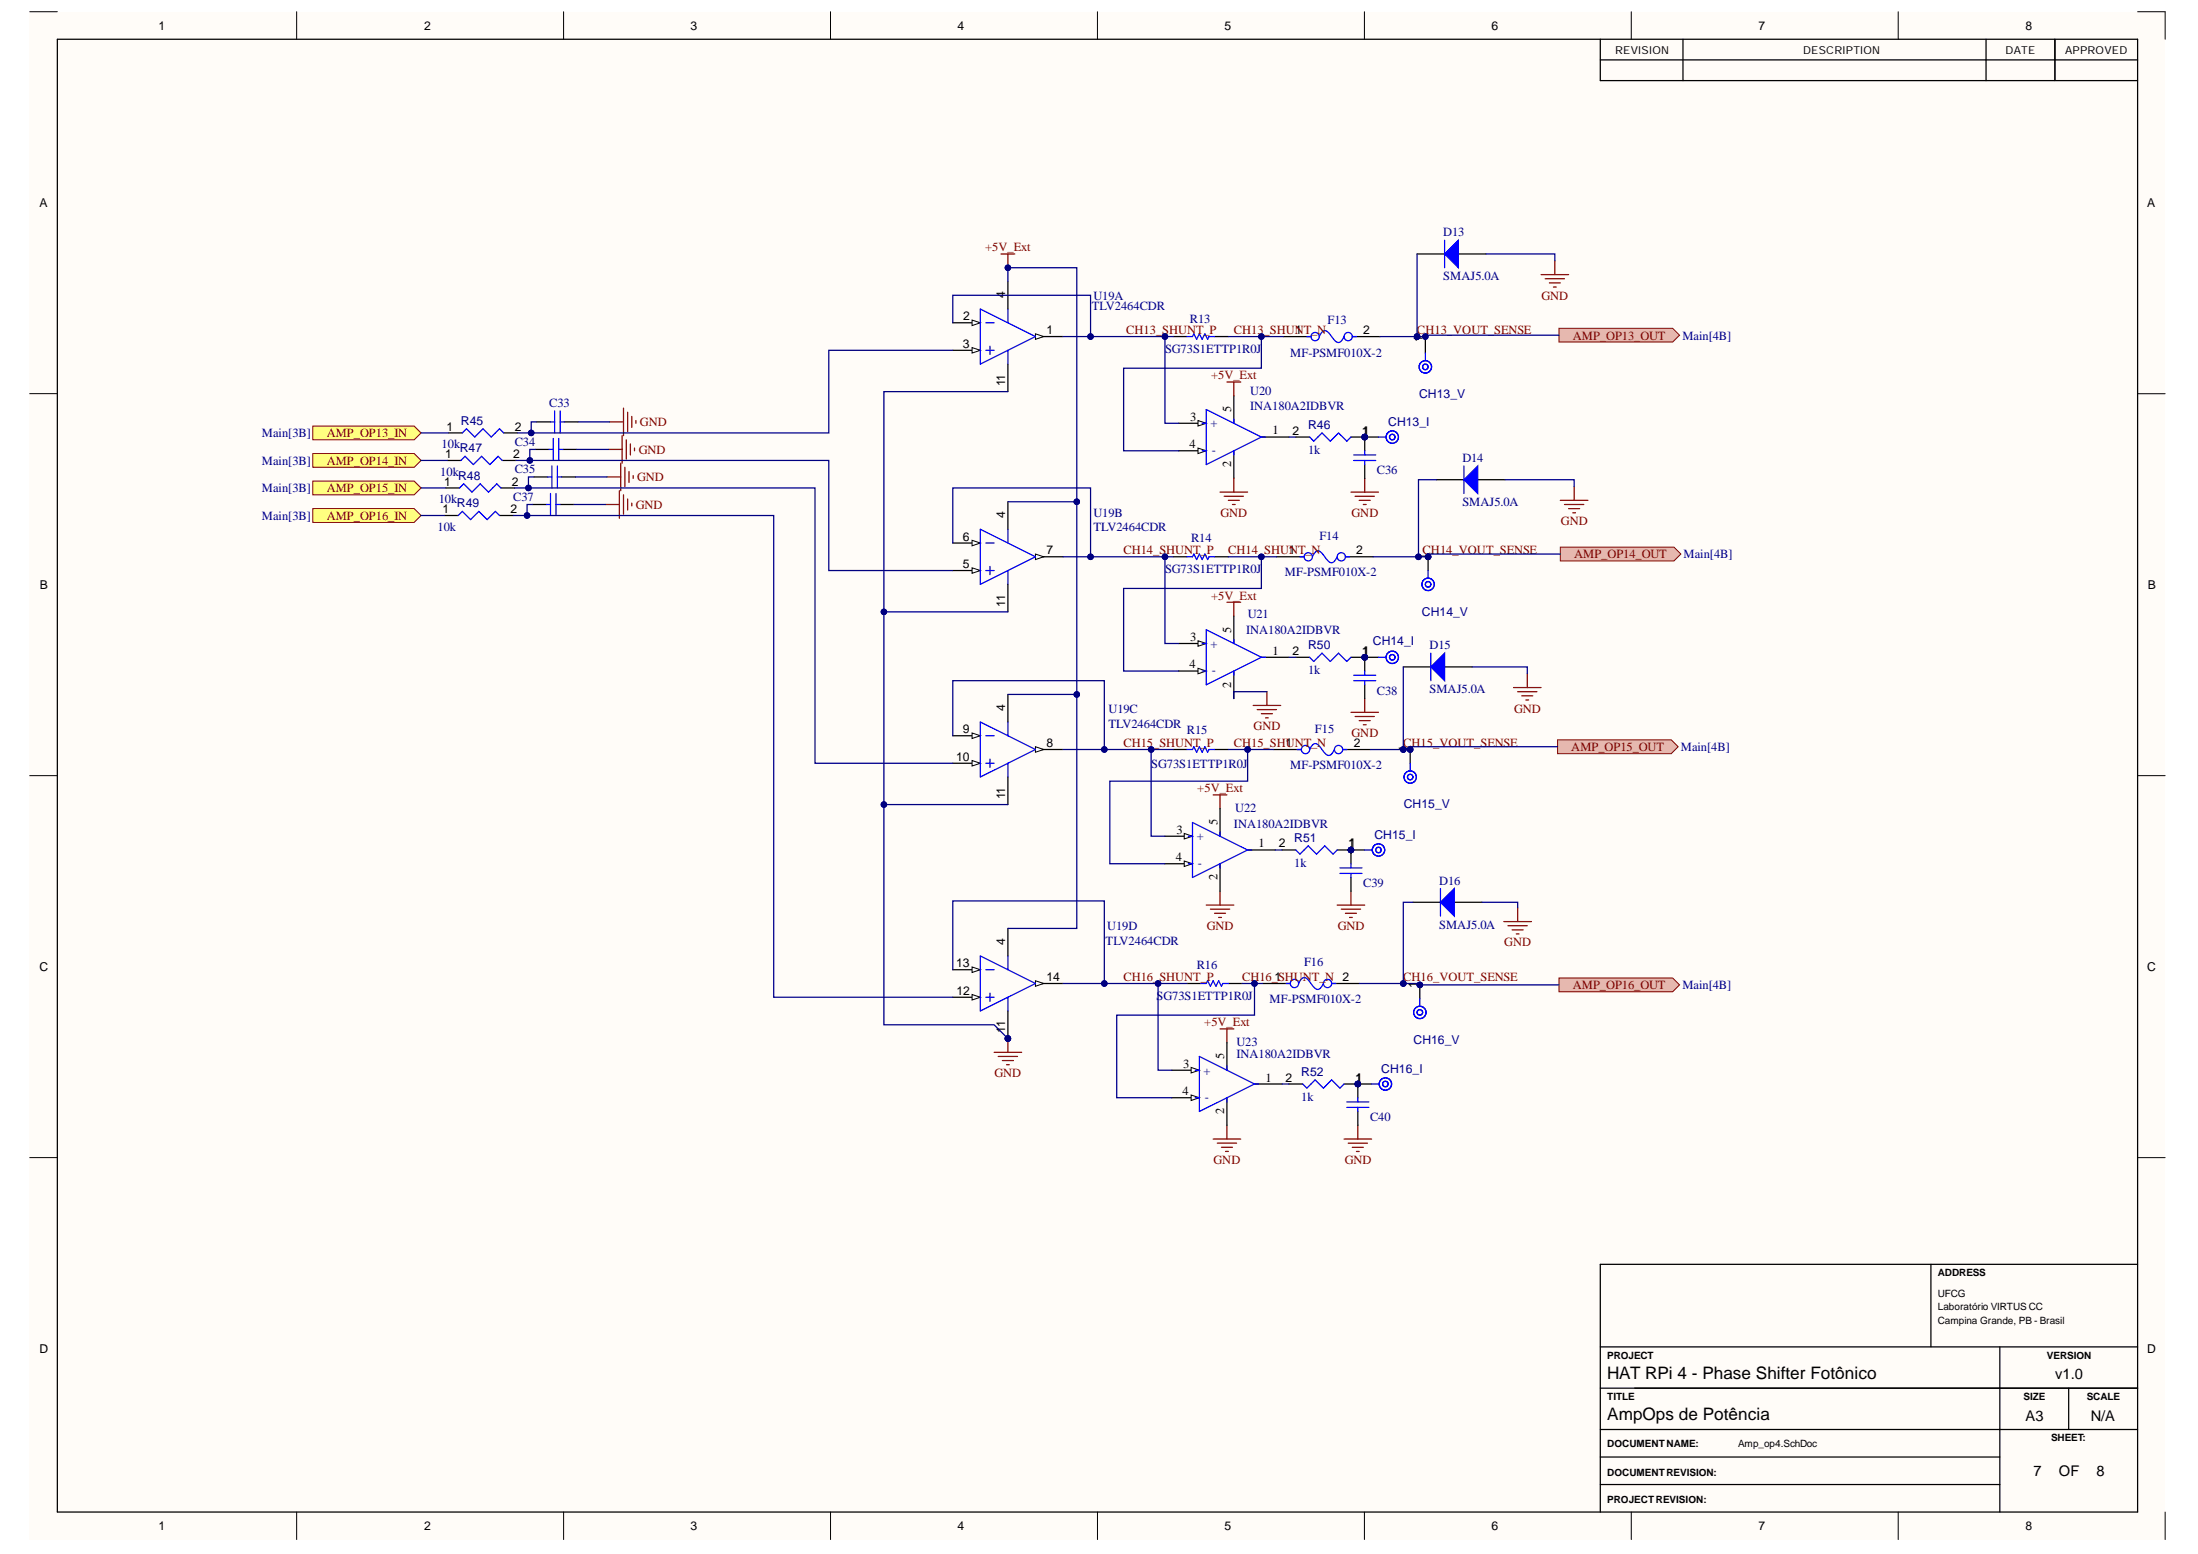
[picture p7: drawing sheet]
<svg xmlns="http://www.w3.org/2000/svg" width="297mm" height="210mm" viewBox="0 0 297 210" stroke-linecap="round" stroke-linejoin="round" font-family="sans-serif">
<defs><g id="words">
<g font-size="2.3">
<text x="217.2" y="191.9">AmpOps de Potência</text>
<text x="217.2" y="186.3">HAT RPi 4 - Phase Shifter Fotônico</text>
</g>
<g font-size="2">
<text x="273.7" y="191.9">A3</text>
<text x="277.7" y="186.3">v1.0</text>
<text x="282.5" y="191.9">N/A</text>
<text x="274.8" y="199.4">7</text>
<text x="278.2" y="199.4">OF</text>
<text x="283.3" y="199.4">8</text>
</g>
<g font-size="1.7" fill="#800000">
<text x="133.1" y="34">+5V_Ext</text>
<text x="208.3" y="40.5">GND</text>
<text x="152.2" y="45.1">CH13_SHUNT_P</text>
<text x="166.8" y="45.1">CH13_SHUNT_N</text>
<text x="191.5" y="45.1">CH13_VOUT_SENSE</text>
<text x="212.6" y="45.9">AMP_OP13_OUT</text>
<text x="163.7" y="51.2">+5V_Ext</text>
<text x="44.2" y="59">AMP_OP13_IN</text>
<text x="86.5" y="57.6">GND</text>
<text x="44.2" y="62.8">AMP_OP14_IN</text>
<text x="86.1" y="65">GND</text>
<text x="86.3" y="61.3">GND</text>
<text x="44.2" y="66.5">AMP_OP15_IN</text>
<text x="44.2" y="70.2">AMP_OP16_IN</text>
<text x="85.9" y="68.7">GND</text>
<text x="164.9" y="69.9">GND</text>
<text x="182.7" y="69.9">GND</text>
<text x="210.9" y="71">GND</text>
<text x="151.8" y="74.8">CH14_SHUNT_P</text>
<text x="166" y="74.8">CH14_SHUNT_N</text>
<text x="192.3" y="74.8">CH14_VOUT_SENSE</text>
<text x="212.7" y="75.4">AMP_OP14_OUT</text>
<text x="163.7" y="81">+5V_Ext</text>
<text x="151.8" y="100.9">CH15_SHUNT_P</text>
<text x="166.8" y="100.9">CH15_SHUNT_N</text>
<text x="169.4" y="98.7">GND</text>
<text x="182.7" y="99.6">GND</text>
<text x="189.6" y="100.9">CH15_VOUT_SENSE</text>
<text x="204.6" y="96.2">GND</text>
<text x="212.3" y="101.4">AMP_OP15_OUT</text>
<text x="161.8" y="107">+5V_Ext</text>
<text x="163.1" y="125.6">GND</text>
<text x="180.8" y="125.6">GND</text>
<text x="203.3" y="127.8">GND</text>
<text x="151.8" y="132.5">CH16_SHUNT_P</text>
<text x="167.9" y="132.5">CH16_SHUNT_N 2</text>
<text x="189.6" y="132.5">CH16_VOUT_SENSE</text>
<text x="212.6" y="133.6">AMP_OP16_OUT</text>
<text x="162.7" y="138.6">+5V_Ext</text>
<text x="134.4" y="145.5">GND</text>
<text x="164" y="157.2">GND</text>
<text x="181.7" y="157.2">GND</text>
</g>
<g font-size="1.7" fill="#000080">
<text x="195" y="31.9">D13</text>
<text x="147.6" y="41.9">TLV2464CDR</text>
<text x="147.8" y="40.5">U19A</text>
<text x="195" y="37.8">SMAJ5.0A</text>
<text x="157.4" y="47.7">SG73S1ETTP1R0J</text>
<text x="160.8" y="43.6">R13</text>
<text x="179.4" y="43.8">F13</text>
<text x="227.4" y="45.9">Main[4B]</text>
<text x="169" y="53.3">U20</text>
<text x="174.4" y="48.3">MF-PSMF010X-2</text>
<text x="35.4" y="59">Main[3B]</text>
<text x="74.2" y="54.9">C33</text>
<text x="163.6" y="57.7">+</text>
<text x="169" y="55.3">INA180A2IDBVR</text>
<text x="35.4" y="62.8">Main[3B]</text>
<text x="59.5" y="64.3">10k</text>
<text x="59.7" y="60.5">10k</text>
<text x="69.6" y="60.2">C34</text>
<text x="69.6" y="63.9">C35</text>
<text x="163.7" y="61.3">-</text>
<text x="176.8" y="61.3">1k</text>
<text x="186.1" y="64.1">C36</text>
<text x="197.6" y="62.4">D14</text>
<text x="35.4" y="66.5">Main[3B]</text>
<text x="35.4" y="70.2">Main[3B]</text>
<text x="59.1" y="71.7">10k</text>
<text x="59.3" y="68">10k</text>
<text x="69.4" y="67.6">C37</text>
<text x="147.8" y="69.9">U19B</text>
<text x="147.8" y="71.7">TLV2464CDR</text>
<text x="197.6" y="68.3">SMAJ5.0A</text>
<text x="157.4" y="77.5">SG73S1ETTP1R0J</text>
<text x="161" y="73.2">R14</text>
<text x="173.6" y="77.8">MF-PSMF010X-2</text>
<text x="178.3" y="73">F14</text>
<text x="227.5" y="75.4">Main[4B]</text>
<text x="168.6" y="83.4">U21</text>
<text x="163.6" y="87.5">+</text>
<text x="168.4" y="85.6">INA180A2IDBVR</text>
<text x="193.2" y="87.7">D15</text>
<text x="163.7" y="91">-</text>
<text x="176.8" y="91">1k</text>
<text x="186.1" y="93.8">C38</text>
<text x="193.2" y="93.6">SMAJ5.0A</text>
<text x="149.8" y="96.2">U19C</text>
<text x="149.8" y="98.3">TLV2464CDR</text>
<text x="160.4" y="99.2">R15</text>
<text x="177.7" y="99">F15</text>
<text x="227.1" y="101.4">Main[4B]</text>
<text x="155.6" y="103.7">SG73S1ETTP1R0J</text>
<text x="174.4" y="103.9">MF-PSMF010X-2</text>
<text x="161.7" y="113.5">+</text>
<text x="166.8" y="111.9">INA180A2IDBVR</text>
<text x="166.9" y="109.6">U22</text>
<text x="161.9" y="117.1">-</text>
<text x="174.9" y="117.1">1k</text>
<text x="184.2" y="119.9">C39</text>
<text x="194.5" y="119.5">D16</text>
<text x="149.6" y="125.6">U19D</text>
<text x="194.5" y="125.4">SMAJ5.0A</text>
<text x="149.4" y="127.7">TLV2464CDR</text>
<text x="161.7" y="130.8">R16</text>
<text x="176.2" y="130.5">F16</text>
<text x="156.3" y="135.1">SG73S1ETTP1R0J</text>
<text x="171.6" y="135.5">MF-PSMF010X-2</text>
<text x="227.4" y="133.6">Main[4B]</text>
<text x="167.1" y="141.2">U23</text>
<text x="167.1" y="142.9">INA180A2IDBVR</text>
<text x="162.7" y="145.2">+</text>
<text x="162.8" y="148.7">-</text>
<text x="175.8" y="148.7">1k</text>
<text x="185.1" y="151.4">C40</text>
</g>
<g font-size="1.7">
<text x="160.8" y="56.8">3</text>
<text x="166.4" y="55.7" transform="rotate(-90 166.4 55.7)">5</text>
<text x="172" y="58.7">1</text>
<text x="160.7" y="60.5">4</text>
<text x="166.4" y="63.1" transform="rotate(-90 166.4 63.1)">2</text>
<text x="160.8" y="86.6">3</text>
<text x="166.4" y="85.4" transform="rotate(-90 166.4 85.4)">5</text>
<text x="172" y="88.4">1</text>
<text x="160.7" y="90.3">4</text>
<text x="166.4" y="92.9" transform="rotate(-90 166.4 92.9)">2</text>
<text x="159" y="112.6">3</text>
<text x="164.5" y="111.5" transform="rotate(-90 164.5 111.5)">5</text>
<text x="158.9" y="116.3">4</text>
<text x="164.5" y="118.9" transform="rotate(-90 164.5 118.9)">2</text>
<text x="170.1" y="114.5">1</text>
<text x="165.4" y="143.1" transform="rotate(-90 165.4 143.1)">5</text>
<text x="159.8" y="147.9">4</text>
<text x="159.9" y="144.2">3</text>
<text x="171" y="146.1">1</text>
<text x="165.4" y="150.5" transform="rotate(-90 165.4 150.5)">2</text>
</g>
<g font-size="1.6">
<text x="21.4" y="4">1</text>
<text x="57.3" y="4">2</text>
<text x="93.3" y="4">3</text>
<text x="129.4" y="4">4</text>
<text x="165.5" y="4">5</text>
<text x="201.6" y="4">6</text>
<text x="237.6" y="4">7</text>
<text x="273.7" y="4">8</text>
<text x="5.3" y="28">A</text>
<text x="290.2" y="28">A</text>
<text x="135.8" y="40.2" transform="rotate(-90 135.8 40.2)">4</text>
<text x="130.1" y="47">3</text>
<text x="130.2" y="43.2">2</text>
<text x="141.4" y="45.1">1</text>
<text x="175" y="45.1">1</text>
<text x="184.2" y="45.1">2</text>
<text x="192.3" y="46.2" transform="rotate(-90 192.3 46.2)">1</text>
<text x="135.8" y="52.2" transform="rotate(-90 135.8 52.2)">11</text>
<text x="60.3" y="58.2">1</text>
<text x="69.6" y="58.2">2</text>
<text x="174.7" y="58.7">2</text>
<text x="184.2" y="58.7">1</text>
<text x="60" y="65.6">1</text>
<text x="60.2" y="61.9">1</text>
<text x="69.2" y="65.6">2</text>
<text x="69.4" y="61.9">2</text>
<text x="59.8" y="69.3">1</text>
<text x="69" y="69.3">2</text>
<text x="135.8" y="70" transform="rotate(-90 135.8 70)">4</text>
<text x="130.1" y="76.7">5</text>
<text x="130.1" y="73">6</text>
<text x="141.4" y="74.9">7</text>
<text x="174.1" y="74.9">1</text>
<text x="183.3" y="74.9">2</text>
<text x="192.6" y="75.6" transform="rotate(-90 192.6 75.6)">1</text>
<text x="5.4" y="79.6">B</text>
<text x="135.8" y="82" transform="rotate(-90 135.8 82)">11</text>
<text x="290.2" y="79.6">B</text>
<text x="174.7" y="88.4">2</text>
<text x="184.2" y="88.4">1</text>
<text x="130.1" y="99">9</text>
<text x="135.8" y="96" transform="rotate(-90 135.8 96)">4</text>
<text x="141.4" y="100.9">8</text>
<text x="173.7" y="100.9">1</text>
<text x="182.9" y="100.9">2</text>
<text x="190.2" y="101.6" transform="rotate(-90 190.2 101.6)">1</text>
<text x="129.2" y="102.8">10</text>
<text x="135.8" y="108" transform="rotate(-90 135.8 108)">11</text>
<text x="172.8" y="114.5">2</text>
<text x="182.3" y="114.5">1</text>
<text x="5.3" y="131.2">C</text>
<text x="129.2" y="130.6">13</text>
<text x="135.8" y="127.6" transform="rotate(-90 135.8 127.6)">4</text>
<text x="290.2" y="131.2">C</text>
<text x="129.2" y="134.3">12</text>
<text x="141.4" y="132.5">14</text>
<text x="172.3" y="132.5">1</text>
<text x="191.5" y="133.4" transform="rotate(-90 191.5 133.4)">1</text>
<text x="135.8" y="139.6" transform="rotate(-90 135.8 139.6)">11</text>
<text x="173.7" y="146.1">2</text>
<text x="183.2" y="146.1">1</text>
<text x="5.3" y="182.7">D</text>
<text x="290.2" y="182.7">D</text>
<text x="21.4" y="206.7">1</text>
<text x="57.3" y="206.7">2</text>
<text x="93.3" y="206.7">3</text>
<text x="129.4" y="206.7">4</text>
<text x="165.5" y="206.7">5</text>
<text x="201.6" y="206.7">6</text>
<text x="237.6" y="206.7">7</text>
<text x="273.7" y="206.7">8</text>
</g>
<g font-size="1.6" fill="#000080">
<text x="191.8" y="53.8">CH13_V</text>
<text x="62.3" y="57.4">R45</text>
<text x="176.8" y="57.9">R46</text>
<text x="187.6" y="57.6">CH13_I</text>
<text x="61.9" y="64.8">R48</text>
<text x="62.1" y="61.1">R47</text>
<text x="61.7" y="68.5">R49</text>
<text x="192.2" y="83.2">CH14_V</text>
<text x="176.8" y="87.7">R50</text>
<text x="185.5" y="87.1">CH14_I</text>
<text x="174.9" y="113.7">R51</text>
<text x="185.7" y="113.4">CH15_I</text>
<text x="189.7" y="109.2">CH15_V</text>
<text x="191" y="141">CH16_V</text>
<text x="175.8" y="145.3">R52</text>
<text x="186.7" y="144.9">CH16_I</text>
</g>
<g font-size="1.5">
<text x="218.3" y="7.3">REVISION</text>
<text x="243.7" y="7.3">DESCRIPTION</text>
<text x="271" y="7.3">DATE</text>
<text x="279.1" y="7.3">APPROVED</text>
</g>
<g font-size="1.4">
<text x="261.9" y="172.4">ADDRESS</text>
<text x="261.9" y="178.9">Campina Grande, PB - Brasil</text>
<text x="261.9" y="175.1">UFCG</text>
<text x="261.9" y="177">Laboratório VIRTUS CC</text>
<text x="217.2" y="183.5">PROJECT</text>
<text x="276.6" y="183.5">VERSION</text>
<text x="217.2" y="189.1">TITLE</text>
<text x="273.5" y="189.1">SIZE</text>
<text x="282" y="189.1">SCALE</text>
<text x="217.2" y="195.4">DOCUMENTNAME:</text>
<text x="234.9" y="195.4">Amp_op4.SchDoc</text>
<text x="277.2" y="194.6">SHEET:</text>
<text x="217.2" y="203.1">PROJECTREVISION:</text>
<text x="217.2" y="199.3">DOCUMENTREVISION:</text>
</g>
</g></defs>
<g fill="#fffcf8">
<path d="M4 1.6h288.6v206.4h-288.6z" fill-rule="evenodd"/>
<path d="M7.7 5.3h281.2v198.9h-281.2z" fill-rule="evenodd"/>
</g>
<g fill="none" stroke="#000" stroke-width=".14">
<path d="M4 1.6h3.7M40.1 1.6v3.7M76.2 1.6v3.7M112.2 1.6v3.7M148.3 1.6v3.7M184.4 1.6v3.7M220.5 1.6v3.7M256.5 1.6v3.7M277.7 8.1v2.8M288.9 1.6h3.7v3.7M4 53.2h3.7M288.9 53.2h3.7"/>
<path d="M4 104.8h3.7M288.9 104.8h3.7M4 156.4h3.7M288.9 156.4h3.7M220.9 193.1h68M40.1 204.2v3.8M76.2 204.2v3.8M112.2 204.2v3.8M148.3 204.2v3.8M184.4 204.2v3.8M220.5 204.2v3.8M256.5 204.2v3.8"/>
<path d="M292.6 204.2v3.8"/>
</g>
<g fill="none" stroke="#000" stroke-width=".17">
<path d="M7.7 5.3h281.2v198.9h-281.2zM216.3 5.3v5.6h72.6M216.3 8.1h72.6M227.4 5.3v5.6M268.4 5.3v5.6M277.7 5.3v5.6M128.8 47.3h3.7M260.9 170.8v11.1M288.9 170.8h-72.6v33.4M216.3 181.9h72.6M216.3 187.5h72.6M216.3 193.1h72.6"/>
<path d="M216.3 196.8h54M270.3 181.9v22.3M279.6 187.5v5.6M216.3 200.5h54"/>
</g>
<path d="M131.4 46.9l1.1 .4-1.1 .4z" fill="#f8fcff"/>
<path d="M131.4 46.9l1.1 .4-1.1 .4z" fill="none" stroke="#000" stroke-width=".14"/>
<path d="M128.8 43.6h3.7" fill="none" stroke="#000" stroke-width=".17"/>
<path d="M131.4 43.2l1.1 .4-1.1 .4z" fill="#f8fcff"/>
<path d="M131.4 43.2l1.1 .4-1.1 .4z" fill="none" stroke="#000" stroke-width=".14"/>
<path d="M139.9 45.5h3.8" fill="none" stroke="#000" stroke-width=".17"/>
<path d="M139.9 45.1l1.1 .4-1.1 .3z" fill="#f8fcff"/>
<path d="M139.9 45.1l1.1 .4-1.1 .3z" fill="none" stroke="#000" stroke-width=".14"/>
<path d="M132.5 41.7l7.4 3.8-7.4 3.7zM133.2 47.3h1.1M133.2 43.6h1.1M133.8 46.8v1.1M136.2 41.7v1.9M136.2 47.3v1.9" fill="none" stroke="#00f" stroke-width=".17"/>
<path d="M136.2 38v3.7M136.2 49.2v3.7M128.8 77.1h3.7" fill="none" stroke="#000" stroke-width=".17"/>
<path d="M131.4 76.7l1.1 .4-1.1 .3z" fill="#f8fcff"/>
<path d="M131.4 76.7l1.1 .4-1.1 .3z" fill="none" stroke="#000" stroke-width=".14"/>
<path d="M128.8 73.3h3.7" fill="none" stroke="#000" stroke-width=".17"/>
<path d="M131.4 73l1.1 .3-1.1 .4z" fill="#f8fcff"/>
<path d="M131.4 73l1.1 .3-1.1 .4z" fill="none" stroke="#000" stroke-width=".14"/>
<path d="M139.9 75.2h3.8" fill="none" stroke="#000" stroke-width=".17"/>
<path d="M139.9 74.8l1.1 .4-1.1 .4z" fill="#f8fcff"/>
<path d="M139.9 74.8l1.1 .4-1.1 .4z" fill="none" stroke="#000" stroke-width=".14"/>
<path d="M132.5 71.5l7.4 3.7-7.4 3.7zM133.2 77.1h1.1M133.2 73.3h1.1M133.8 76.5v1.1M136.2 71.5v1.8M136.2 77.1v1.8" fill="none" stroke="#00f" stroke-width=".17"/>
<path d="M136.2 67.8v3.7M136.2 78.9v3.7M128.8 103.1h3.7" fill="none" stroke="#000" stroke-width=".17"/>
<path d="M131.4 102.7l1.1 .4-1.1 .4z" fill="#f8fcff"/>
<path d="M131.4 102.7l1.1 .4-1.1 .4z" fill="none" stroke="#000" stroke-width=".14"/>
<path d="M128.8 99.4h3.7" fill="none" stroke="#000" stroke-width=".17"/>
<path d="M131.4 99l1.1 .4-1.1 .3z" fill="#f8fcff"/>
<path d="M131.4 99l1.1 .4-1.1 .3z" fill="none" stroke="#000" stroke-width=".14"/>
<path d="M139.9 101.2h3.8" fill="none" stroke="#000" stroke-width=".17"/>
<path d="M139.9 100.9l1.1 .3-1.1 .4z" fill="#f8fcff"/>
<path d="M139.9 100.9l1.1 .3-1.1 .4z" fill="none" stroke="#000" stroke-width=".14"/>
<path d="M132.5 97.5l7.4 3.7-7.4 3.8zM133.2 99.4h1.1M136.2 97.5v1.9M133.2 103.1h1.1M133.8 102.5v1.2M136.2 103.1v1.9" fill="none" stroke="#00f" stroke-width=".17"/>
<path d="M136.2 93.8v3.7M136.2 105v3.7" fill="none" stroke="#000" stroke-width=".17"/>
<circle cx="136.2" cy="140.3" r=".37" fill="#000080"/>
<circle cx="136.2" cy="140.3" r=".37" fill="none" stroke="#000080" stroke-width=".14"/>
<path d="M128.8 134.7h3.7" fill="none" stroke="#000" stroke-width=".17"/>
<path d="M131.4 134.3l1.1 .4-1.1 .4z" fill="#f8fcff"/>
<path d="M131.4 134.3l1.1 .4-1.1 .4z" fill="none" stroke="#000" stroke-width=".14"/>
<path d="M128.8 131h3.7" fill="none" stroke="#000" stroke-width=".17"/>
<path d="M131.4 130.6l1.1 .4-1.1 .4z" fill="#f8fcff"/>
<path d="M131.4 130.6l1.1 .4-1.1 .4z" fill="none" stroke="#000" stroke-width=".14"/>
<path d="M139.9 132.8h3.8" fill="none" stroke="#000" stroke-width=".17"/>
<path d="M139.9 132.5l1.1 .3-1.1 .4z" fill="#f8fcff"/>
<path d="M139.9 132.5l1.1 .3-1.1 .4z" fill="none" stroke="#000" stroke-width=".14"/>
<path d="M132.5 129.1l7.4 3.7-7.4 3.8zM133.2 134.7h1.1M133.2 131h1.1M133.8 134.1v1.2M136.2 129.1v1.9M136.2 134.7v1.9" fill="none" stroke="#00f" stroke-width=".17"/>
<path d="M136.2 136.6v3.7" fill="none" stroke="#000" stroke-width=".17"/>
<circle cx="136.2" cy="140.3" r=".37" fill="#000080"/>
<circle cx="136.2" cy="140.3" r=".37" fill="none" stroke="#000080" stroke-width=".14"/>
<path d="M136.2 125.4v3.7" fill="none" stroke="#000" stroke-width=".17"/>
<path d="M42.3 57.5h13.7l.9 1-.9 .9h-13.7z" fill-rule="evenodd" fill="#ffff80"/>
<path d="M42.3 57.5h13.7l.9 1-.9 .9h-13.7z" fill="none" stroke="#800000" stroke-width=".14"/>
<path d="M42.3 61.3h13.7l.9 .9-.9 .9h-13.7z" fill-rule="evenodd" fill="#ffff80"/>
<path d="M42.3 61.3h13.7l.9 .9-.9 .9h-13.7z" fill="none" stroke="#800000" stroke-width=".14"/>
<path d="M42.3 65h13.7l.9 .9-.9 .9h-13.7z" fill-rule="evenodd" fill="#ffff80"/>
<path d="M42.3 65h13.7l.9 .9-.9 .9h-13.7z" fill="none" stroke="#800000" stroke-width=".14"/>
<path d="M42.3 68.7h13.7l.9 .9-.9 1h-13.7z" fill-rule="evenodd" fill="#ffff80"/>
<path d="M42.3 68.7h13.7l.9 .9-.9 1h-13.7z" fill="none" stroke="#800000" stroke-width=".14"/>
<path d="M210.9 67.6h3.7M211.4 68.1h2.6M212 68.7h1.5M212.5 69.3h.4M212.7 65.7v1.9" fill="none" stroke="#800000" stroke-width=".17"/>
<path d="M210.9 73.9h15.3l1 .9-1 1h-15.3z" fill-rule="evenodd" fill="#e6b8af"/>
<path d="M210.9 73.9h15.3l1 .9-1 1h-15.3z" fill="none" stroke="#800000" stroke-width=".14"/>
<path d="M158.5 45.5h1.9M164.1 45.5h1.9M158.5 75.2h1.9M164.1 75.2h1.9M158.5 101.2h1.9M164.1 101.2h1.9" fill="none" stroke="#000" stroke-width=".17"/>
<path d="M160.4 45.5h.8l.1-.4 .4 .7 .4-.7 .4 .7 .3-.7 .4 .7 .2-.3h.7M160.4 75.2h.8l.1-.4 .4 .8 .4-.8 .4 .8 .3-.8 .4 .8 .2-.4h.7M160.4 101.2h.8l.1-.3 .4 .7 .4-.7 .4 .7 .3-.7 .4 .7 .2-.4h.7" fill="none" stroke="#00f" stroke-width=".17"/>
<path d="M208.3 37.1h3.7M208.8 37.7h2.6M209.4 38.2h1.5M209.9 38.8h.4M210.1 35.2v1.9" fill="none" stroke="#800000" stroke-width=".17"/>
<path d="M210.7 44.3h15.3l1 1-1 .9h-15.3z" fill-rule="evenodd" fill="#e6b8af"/>
<path d="M210.7 44.3h15.3l1 1-1 .9h-15.3z" fill="none" stroke="#800000" stroke-width=".14"/>
<path d="M204.5 92.9h3.8M205.1 93.4h2.6M205.6 94h1.5M206.2 94.5h.4M206.4 91v1.9" fill="none" stroke="#800000" stroke-width=".17"/>
<path d="M210.5 99.9h15.4l.9 1-.9 .9h-15.4z" fill-rule="evenodd" fill="#e6b8af"/>
<path d="M210.5 99.9h15.4l.9 1-.9 .9h-15.4z" fill="none" stroke="#800000" stroke-width=".14"/>
<path d="M203.2 124.5h3.8M203.8 125h2.6M204.3 125.6h1.5M204.9 126.1h.4M205.1 122.6v1.9" fill="none" stroke="#800000" stroke-width=".17"/>
<path d="M210.7 132.1h15.3l1 .9-1 1h-15.3z" fill-rule="evenodd" fill="#e6b8af"/>
<path d="M210.7 132.1h15.3l1 .9-1 1h-15.3z" fill="none" stroke="#800000" stroke-width=".14"/>
<path d="M160.4 132.8h1.9M166 132.8h1.9" fill="none" stroke="#000" stroke-width=".17"/>
<path d="M162.3 132.8h.7l.2-.3 .4 .7 .3-.7 .4 .7 .4-.7 .4 .7 .2-.4h.7" fill="none" stroke="#00f" stroke-width=".17"/>
<path d="M134.3 142.1h3.8M134.9 142.7h2.6M135.5 143.3h1.5M136 143.8h.4M136.2 140.3v1.8" fill="none" stroke="#800000" stroke-width=".17"/>
<circle cx="136.2" cy="140.3" r=".37" fill="#000080"/>
<circle cx="136.2" cy="140.3" r=".37" fill="none" stroke="#000080" stroke-width=".14"/>
<path d="M135.3 34.3h1.8M136.2 34.3v1.9" fill="none" stroke="#800000" stroke-width=".17"/>
<circle cx="136.2" cy="36.2" r=".37" fill="#000080"/>
<circle cx="136.2" cy="36.2" r=".37" fill="none" stroke="#000080" stroke-width=".14"/>
<path d="M191.5 34.3h3.7M197.1 34.3h3.7M173.4 45.5h3.8M182.7 45.5h3.8M172.5 75.2h3.7M181.8 75.2h3.8M172.1 101.2h3.8M181.4 101.2h3.8M170.7 132.8h3.7M180 132.8h3.7" fill="none" stroke="#000" stroke-width=".17"/>
<g fill="none" stroke="#00f" stroke-width=".17">
<path d="M176.6 45.5h.6M178.3 45.5a.81 .81 0 0 1 1-.8l.8 .9a.85 .85 0 0 0 1.1 .6l.4-.7M182.7 45.5h.6M175.7 75.2h.5M177.4 75.2a.81 .81 0 0 1 1-.7l.8 1a.69 .69 0 0 0 1.1 .3l.4-.6M181.8 75.2h.6M175.3 101.2h.6M177 101.2a.79 .79 0 0 1 1-.7l.8 .9a.85 .85 0 0 0 1.1 .5l.4-.7M181.4 101.2h.6M173.8 132.8h.6M175.5 132.8a.86 .86 0 0 1 .9-.7l.4 .3 .6 .7a.69 .69 0 0 0 1.1 .3l.3-.6M180 132.8h.5"/>
<circle cx="177.7" cy="45.5" r=".56"/>
<circle cx="182.2" cy="45.5" r=".56"/>
<circle cx="176.8" cy="75.2" r=".56"/>
<circle cx="181.3" cy="75.2" r=".56"/>
<circle cx="176.4" cy="101.2" r=".56"/>
<circle cx="180.9" cy="101.2" r=".56"/>
<circle cx="174.9" cy="132.8" r=".56"/>
<circle cx="179.4" cy="132.8" r=".56"/>
</g>
<path d="M195.2 34.3l1.9-1.9v3.8z" fill="#00f"/>
<path d="M195.2 34.3l1.9-1.9v3.8zM195.2 32.4v3.8" fill="none" stroke="#00f" stroke-width=".17"/>
<path d="M194.1 64.8h3.7M199.7 64.8h3.7" fill="none" stroke="#000" stroke-width=".17"/>
<path d="M197.8 64.8l1.9-1.9v3.8z" fill="#00f"/>
<path d="M197.8 64.8l1.9-1.9v3.8zM197.8 62.9v3.8" fill="none" stroke="#00f" stroke-width=".17"/>
<path d="M189.6 90.1h3.8M195.2 90.1h3.7" fill="none" stroke="#000" stroke-width=".17"/>
<path d="M193.4 90.1l1.8-1.9v3.7z" fill="#00f"/>
<path d="M193.4 90.1l1.8-1.9v3.7zM193.4 88.2v3.7" fill="none" stroke="#00f" stroke-width=".17"/>
<path d="M190.9 121.9h3.8M196.5 121.9h3.8" fill="none" stroke="#000" stroke-width=".17"/>
<path d="M194.7 121.9l1.8-1.9v3.7z" fill="#00f"/>
<path d="M194.7 121.9l1.8-1.9v3.7zM194.7 120v3.7" fill="none" stroke="#00f" stroke-width=".17"/>
<circle cx="191.5" cy="45.5" r=".37" fill="#000080"/>
<circle cx="191.5" cy="45.5" r=".37" fill="none" stroke="#000080" stroke-width=".14"/>
<circle cx="189.6" cy="101.2" r=".37" fill="#000080"/>
<circle cx="189.6" cy="101.2" r=".37" fill="none" stroke="#000080" stroke-width=".14"/>
<circle cx="189.6" cy="132.8" r=".37" fill="#000080"/>
<circle cx="189.6" cy="132.8" r=".37" fill="none" stroke="#000080" stroke-width=".14"/>
<path d="M159.3 57.2h3.7" fill="none" stroke="#000" stroke-width=".17"/>
<path d="M161.9 56.8l1.1 .4-1.1 .3z" fill="#f8fcff"/>
<path d="M161.9 56.8l1.1 .4-1.1 .3z" fill="none" stroke="#000" stroke-width=".14"/>
<path d="M159.3 60.9h3.7" fill="none" stroke="#000" stroke-width=".17"/>
<path d="M161.9 60.5l1.1 .4-1.1 .4z" fill="#f8fcff"/>
<path d="M161.9 60.5l1.1 .4-1.1 .4z" fill="none" stroke="#000" stroke-width=".14"/>
<path d="M166.7 53.5v3.7M170.5 59h3.7M192.6 45.8v1.9M166.7 60.9v3.7" fill="none" stroke="#000" stroke-width=".17"/>
<g fill="none" stroke="#00f" stroke-width=".17">
<path d="M162.5 57.2h.5M163 55.3l7.5 3.7-7.5 3.8zM166.7 56.6v.6M170.5 59h.5M192.6 47.7v.9M162.5 60.9h.5M166.7 60.9v.5"/>
<circle cx="192.6" cy="49.6" r=".84"/>
<circle cx="192.6" cy="49.6" r=".37"/>
</g>
<path d="M165.8 51.6h1.9M166.7 51.6v1.9M164.9 66.5h3.7M165.4 67h2.6M166 67.6h1.5M166.6 68.1h.3M166.7 64.6v1.9M165.8 81.3h1.9M166.7 81.3v1.9" fill="none" stroke="#800000" stroke-width=".17"/>
<circle cx="193" cy="75.2" r=".37" fill="#000080"/>
<circle cx="193" cy="75.2" r=".37" fill="none" stroke="#000080" stroke-width=".14"/>
<path d="M193 75.2v1.9" fill="none" stroke="#000" stroke-width=".17"/>
<circle cx="193" cy="75.2" r=".37" fill="#000080"/>
<circle cx="193" cy="75.2" r=".37" fill="none" stroke="#000080" stroke-width=".14"/>
<g fill="none" stroke="#00f" stroke-width=".17">
<path d="M193 77.1v.9"/>
<circle cx="193" cy="78.9" r=".37"/>
<circle cx="193" cy="78.9" r=".84"/>
</g>
<path d="M163.9 107.4h1.9M164.9 107.4v1.8" fill="none" stroke="#800000" stroke-width=".17"/>
<circle cx="190.6" cy="101.2" r=".37" fill="#000080"/>
<circle cx="190.6" cy="101.2" r=".37" fill="none" stroke="#000080" stroke-width=".14"/>
<path d="M190.6 101.2v1.9" fill="none" stroke="#000" stroke-width=".17"/>
<circle cx="190.6" cy="101.2" r=".37" fill="#000080"/>
<circle cx="190.6" cy="101.2" r=".37" fill="none" stroke="#000080" stroke-width=".14"/>
<g fill="none" stroke="#00f" stroke-width=".17">
<path d="M190.6 103.1v.9"/>
<circle cx="190.6" cy="105" r=".84"/>
<circle cx="190.6" cy="105" r=".37"/>
</g>
<path d="M164.9 139h1.8M165.8 139v1.8" fill="none" stroke="#800000" stroke-width=".17"/>
<circle cx="191.9" cy="133" r=".37" fill="#000080"/>
<circle cx="191.9" cy="133" r=".37" fill="none" stroke="#000080" stroke-width=".14"/>
<path d="M191.9 133v1.9" fill="none" stroke="#000" stroke-width=".17"/>
<circle cx="191.9" cy="133" r=".37" fill="#000080"/>
<circle cx="191.9" cy="133" r=".37" fill="none" stroke="#000080" stroke-width=".14"/>
<g fill="none" stroke="#00f" stroke-width=".17">
<path d="M191.9 134.9v.9"/>
<circle cx="191.9" cy="136.8" r=".37"/>
<circle cx="191.9" cy="136.8" r=".84"/>
</g>
<g fill="none" stroke="#800000" stroke-width=".17">
<path d="M169.4 95.3h3.7M169.9 95.8h2.6M170.5 96.4h1.5M171 97h.4M171.2 93.4v1.9M163 122.2h3.7M163.6 122.8h2.6M164.1 123.4h1.5M164.7 123.9h.4M164.9 120.4v1.8M163.9 153.9h3.8M164.5 154.4h2.6"/>
<path d="M165.1 155h1.5M165.6 155.5h.4M165.8 152v1.9"/>
</g>
<path d="M159.3 86.9h3.7" fill="none" stroke="#000" stroke-width=".17"/>
<path d="M161.9 86.6l1.1 .3-1.1 .4z" fill="#f8fcff"/>
<path d="M161.9 86.6l1.1 .3-1.1 .4z" fill="none" stroke="#000" stroke-width=".14"/>
<path d="M159.3 90.6h3.7" fill="none" stroke="#000" stroke-width=".17"/>
<path d="M161.9 90.3l1.1 .3-1.1 .4z" fill="#f8fcff"/>
<path d="M161.9 90.3l1.1 .3-1.1 .4z" fill="none" stroke="#000" stroke-width=".14"/>
<path d="M166.7 83.2v3.7M166.7 90.6v3.8M170.5 88.8h3.7M157.4 113h3.8" fill="none" stroke="#000" stroke-width=".17"/>
<path d="M162.5 86.9h.5M162.5 90.6h.5M163 85.1l7.5 3.7-7.5 3.7zM166.7 86.4v.5M166.7 90.6v.6M170.5 88.8h.5" fill="none" stroke="#00f" stroke-width=".17"/>
<path d="M160 112.6l1.2 .4-1.2 .3z" fill="#f8fcff"/>
<path d="M160 112.6l1.2 .4-1.2 .3z" fill="none" stroke="#000" stroke-width=".14"/>
<path d="M157.4 116.7h3.8" fill="none" stroke="#000" stroke-width=".17"/>
<path d="M160 116.3l1.2 .4-1.2 .3z" fill="#f8fcff"/>
<path d="M160 116.3l1.2 .4-1.2 .3z" fill="none" stroke="#000" stroke-width=".14"/>
<path d="M164.9 109.2v3.8M164.9 116.7v3.7M168.6 114.8h3.7M158.4 144.6h3.7" fill="none" stroke="#000" stroke-width=".17"/>
<path d="M160.6 113h.6M160.6 116.7h.6M161.2 111.1l7.4 3.7-7.4 3.7zM164.9 112.4v.6M164.9 116.7v.5M168.6 114.8h.6" fill="none" stroke="#00f" stroke-width=".17"/>
<path d="M161 144.2l1.1 .4-1.1 .3z" fill="#f8fcff"/>
<path d="M161 144.2l1.1 .4-1.1 .3z" fill="none" stroke="#000" stroke-width=".14"/>
<path d="M158.4 148.3h3.7" fill="none" stroke="#000" stroke-width=".17"/>
<path d="M161 147.9l1.1 .4-1.1 .3z" fill="#f8fcff"/>
<path d="M161 147.9l1.1 .4-1.1 .3z" fill="none" stroke="#000" stroke-width=".14"/>
<path d="M60.6 58.5h1.9M68.1 58.5h1.8M60.1 69.6h1.8M60.2 65.9h1.9M60.4 62.2h1.9M67.5 69.6h1.9M67.7 65.9h1.9M67.9 62.2h1.8M165.8 140.8v3.8M165.8 148.3v3.7M169.5 146.4h3.8" fill="none" stroke="#000" stroke-width=".17"/>
<path d="M62.5 58.5l.5-.6 1.2 1.1 1.1-1.1 1.1 1.1 1.1-1.1 .6 .6M61.9 69.6l.6-.5 1.1 1.1 1.1-1.1 1.1 1.1 1.1-1.1 .6 .5M62.1 65.9l.6-.5 1.1 1.1 1.1-1.1 1.1 1.1 1.1-1.1 .6 .5M62.3 62.2l.6-.6 1.1 1.2 1.1-1.2 1.1 1.2 1.1-1.2 .6 .6M161.5 144.6h.6M161.5 148.3h.6M162.1 142.7l7.4 3.7-7.4 3.7zM165.8 144v.6M165.8 148.3v.5M169.5 146.4h.6" fill="none" stroke="#00f" stroke-width=".17"/>
<g fill="none" stroke="#800000" stroke-width=".17">
<path d="M82.4 57h1.9M84.1 58.8v3.8M84.3 55.1v3.7M84.6 59.4v2.6M84.8 55.7v2.6M85.2 60v1.4M85.4 56.2v1.5M85.9 56.8v.4M81.8 68.1h1.9M82 64.4h1.9M82.2 60.7h1.9M83.7 66.3v3.7"/>
<path d="M83.9 62.6v3.7M84.3 66.8v2.6M84.4 63.1v2.6M84.8 67.4v1.5M85 63.7v1.5M85.4 68v.3M85.6 64.2v.4M85.7 60.5v.4"/>
</g>
<circle cx="184.4" cy="59" r=".37" fill="#000080"/>
<circle cx="184.4" cy="59" r=".37" fill="none" stroke="#000080" stroke-width=".14"/>
<path d="M184.4 59h1.9" fill="none" stroke="#000" stroke-width=".17"/>
<circle cx="184.4" cy="59" r=".37" fill="#000080"/>
<circle cx="184.4" cy="59" r=".37" fill="none" stroke="#000080" stroke-width=".14"/>
<g fill="none" stroke="#00f" stroke-width=".17">
<path d="M186.3 59h.9"/>
<circle cx="188.1" cy="59" r=".37"/>
<circle cx="188.2" cy="59" r=".84"/>
<circle cx="188.2" cy="59" r=".37"/>
</g>
<circle cx="184.4" cy="59" r=".37" fill="#000080"/>
<circle cx="184.4" cy="59" r=".37" fill="none" stroke="#000080" stroke-width=".14"/>
<path d="M175.1 59h1.9M182.6 59h1.8" fill="none" stroke="#000" stroke-width=".17"/>
<circle cx="184.4" cy="59" r=".37" fill="#000080"/>
<circle cx="184.4" cy="59" r=".37" fill="none" stroke="#000080" stroke-width=".14"/>
<path d="M177 59l.5 .6 1.2-1.1 1.1 1.1 1.1-1.1 1.1 1.1 .6-.6" fill="none" stroke="#00f" stroke-width=".17"/>
<path d="M182.6 66.5h3.7M183.1 67h2.6M183.7 67.6h1.5M184.2 68.1h.4M184.4 64.6v1.9" fill="none" stroke="#800000" stroke-width=".17"/>
<circle cx="184.4" cy="88.8" r=".37" fill="#000080"/>
<circle cx="184.4" cy="88.8" r=".37" fill="none" stroke="#000080" stroke-width=".14"/>
<path d="M184.4 88.8h1.9" fill="none" stroke="#000" stroke-width=".17"/>
<circle cx="184.4" cy="88.8" r=".37" fill="#000080"/>
<circle cx="184.4" cy="88.8" r=".37" fill="none" stroke="#000080" stroke-width=".14"/>
<g fill="none" stroke="#00f" stroke-width=".17">
<path d="M186.3 88.8h.9"/>
<circle cx="188.2" cy="88.8" r=".84"/>
<circle cx="188.2" cy="88.8" r=".37"/>
</g>
<circle cx="184.4" cy="88.8" r=".37" fill="#000080"/>
<circle cx="184.4" cy="88.8" r=".37" fill="none" stroke="#000080" stroke-width=".14"/>
<path d="M175.1 88.8h1.9M182.6 88.8h1.8" fill="none" stroke="#000" stroke-width=".17"/>
<circle cx="184.4" cy="88.8" r=".37" fill="#000080"/>
<circle cx="184.4" cy="88.8" r=".37" fill="none" stroke="#000080" stroke-width=".14"/>
<path d="M177 88.8l.5 .5 1.2-1.1 1.1 1.1 1.1-1.1 1.1 1.1 .6-.5" fill="none" stroke="#00f" stroke-width=".17"/>
<path d="M182.6 96.2h3.7M183.1 96.8h2.6M183.7 97.3h1.5M184.2 97.9h.4M184.4 94.4v1.8" fill="none" stroke="#800000" stroke-width=".17"/>
<circle cx="182.6" cy="114.8" r=".37" fill="#000080"/>
<circle cx="182.6" cy="114.8" r=".37" fill="none" stroke="#000080" stroke-width=".14"/>
<path d="M182.6 114.8h1.8" fill="none" stroke="#000" stroke-width=".17"/>
<circle cx="182.6" cy="114.8" r=".37" fill="#000080"/>
<circle cx="182.6" cy="114.8" r=".37" fill="none" stroke="#000080" stroke-width=".14"/>
<g fill="none" stroke="#00f" stroke-width=".17">
<path d="M184.4 114.8h1"/>
<circle cx="186.3" cy="114.8" r=".84"/>
<circle cx="186.3" cy="114.8" r=".37"/>
</g>
<circle cx="182.6" cy="114.8" r=".37" fill="#000080"/>
<circle cx="182.6" cy="114.8" r=".37" fill="none" stroke="#000080" stroke-width=".14"/>
<path d="M173.3 114.8h1.8M180.7 114.8h1.9" fill="none" stroke="#000" stroke-width=".17"/>
<circle cx="182.6" cy="114.8" r=".37" fill="#000080"/>
<circle cx="182.6" cy="114.8" r=".37" fill="none" stroke="#000080" stroke-width=".14"/>
<path d="M175.1 114.8l.6 .6 1.1-1.1 1.1 1.1 1.1-1.1 1.1 1.1 .6-.6" fill="none" stroke="#00f" stroke-width=".17"/>
<path d="M180.7 122.3h3.7M181.3 122.8h2.6M181.8 123.4h1.5M182.4 123.9h.3M182.6 120.4v1.9" fill="none" stroke="#800000" stroke-width=".17"/>
<circle cx="183.5" cy="146.4" r=".37" fill="#000080"/>
<circle cx="183.5" cy="146.4" r=".37" fill="none" stroke="#000080" stroke-width=".14"/>
<path d="M183.5 146.4h1.9" fill="none" stroke="#000" stroke-width=".17"/>
<circle cx="183.5" cy="146.4" r=".37" fill="#000080"/>
<circle cx="183.5" cy="146.4" r=".37" fill="none" stroke="#000080" stroke-width=".14"/>
<g fill="none" stroke="#00f" stroke-width=".17">
<path d="M185.4 146.4h.9"/>
<circle cx="187.2" cy="146.4" r=".84"/>
<circle cx="187.2" cy="146.4" r=".37"/>
</g>
<circle cx="183.5" cy="146.4" r=".37" fill="#000080"/>
<circle cx="183.5" cy="146.4" r=".37" fill="none" stroke="#000080" stroke-width=".14"/>
<path d="M174.2 146.4h1.8M181.6 146.4h1.9" fill="none" stroke="#000" stroke-width=".17"/>
<circle cx="183.5" cy="146.4" r=".37" fill="#000080"/>
<circle cx="183.5" cy="146.4" r=".37" fill="none" stroke="#000080" stroke-width=".14"/>
<g fill="none" stroke="#00f" stroke-width=".17">
<path d="M74.4 57h.6M74.8 59.2v3M75 55.5v3M75.5 59.2v3M75.7 55.5v3M75.7 57h.6M73.8 68.1h.6M74 64.4h.6M74.2 60.7h.6M74.4 66.7v2.9M74.6 62.9v3M75.1 66.7v2.9"/>
<path d="M75.1 68.1h.6M75.3 62.9v3M75.3 64.4h.6M75.5 60.7h.6M176 146.4l.6 .6 1.1-1.1 1.1 1.1 1.2-1.1 1.1 1.1 .5-.6"/>
</g>
<path d="M181.6 153.9h3.8M182.2 154.4h2.6M182.7 155h1.5M183.3 155.5h.4M183.5 152v1.9" fill="none" stroke="#800000" stroke-width=".17"/>
<path d="M72.5 57h1.9M76.3 57h1.8M72 68.1h1.8M72.2 64.4h1.8M72.3 60.7h1.9M75.7 68.1h1.9M75.9 64.4h1.8M76.1 60.7h1.8" fill="none" stroke="#000" stroke-width=".17"/>
<circle cx="184.4" cy="59" r=".37" fill="#000080"/>
<circle cx="184.4" cy="59" r=".37" fill="none" stroke="#000080" stroke-width=".14"/>
<path d="M184.4 59v1.9" fill="none" stroke="#000" stroke-width=".17"/>
<circle cx="184.4" cy="59" r=".37" fill="#000080"/>
<circle cx="184.4" cy="59" r=".37" fill="none" stroke="#000080" stroke-width=".14"/>
<path d="M184.4 62.8v1.8" fill="none" stroke="#000" stroke-width=".17"/>
<path d="M182.9 62.2h3M182.9 61.4h3M184.4 60.9v.5M184.4 62.2v.6" fill="none" stroke="#00f" stroke-width=".17"/>
<circle cx="184.4" cy="88.8" r=".37" fill="#000080"/>
<circle cx="184.4" cy="88.8" r=".37" fill="none" stroke="#000080" stroke-width=".14"/>
<path d="M184.4 88.8v1.8" fill="none" stroke="#000" stroke-width=".17"/>
<circle cx="184.4" cy="88.8" r=".37" fill="#000080"/>
<circle cx="184.4" cy="88.8" r=".37" fill="none" stroke="#000080" stroke-width=".14"/>
<path d="M184.4 92.5v1.9" fill="none" stroke="#000" stroke-width=".17"/>
<path d="M182.9 91.9h3M182.9 91.2h3M184.4 90.6v.6M184.4 91.9v.6" fill="none" stroke="#00f" stroke-width=".17"/>
<circle cx="182.6" cy="114.8" r=".37" fill="#000080"/>
<circle cx="182.6" cy="114.8" r=".37" fill="none" stroke="#000080" stroke-width=".14"/>
<path d="M182.6 114.8v1.9" fill="none" stroke="#000" stroke-width=".17"/>
<circle cx="182.6" cy="114.8" r=".37" fill="#000080"/>
<circle cx="182.6" cy="114.8" r=".37" fill="none" stroke="#000080" stroke-width=".14"/>
<path d="M182.6 118.5v1.9" fill="none" stroke="#000" stroke-width=".17"/>
<path d="M181.1 118h3M181.1 117.2h3M182.6 116.7v.5M182.6 118v.5" fill="none" stroke="#00f" stroke-width=".17"/>
<circle cx="183.5" cy="146.4" r=".37" fill="#000080"/>
<circle cx="183.5" cy="146.4" r=".37" fill="none" stroke="#000080" stroke-width=".14"/>
<path d="M183.5 146.4v1.9" fill="none" stroke="#000" stroke-width=".17"/>
<circle cx="183.5" cy="146.4" r=".37" fill="#000080"/>
<circle cx="183.5" cy="146.4" r=".37" fill="none" stroke="#000080" stroke-width=".14"/>
<path d="M183.5 150.1v1.9" fill="none" stroke="#000" stroke-width=".17"/>
<path d="M182 149.6h3M182 148.8h3M183.5 148.3v.5M183.5 149.6v.5" fill="none" stroke="#00f" stroke-width=".17"/>
<path d="M200.8 34.3h9.3v.9M210.7 45.3h-18.1v.2h-1.1M203.4 64.8h9.3v.9" fill="none" stroke="#000080" stroke-width=".17"/>
<circle cx="191.5" cy="45.5" r=".37" fill="#000080"/>
<circle cx="191.5" cy="45.5" r=".37" fill="none" stroke="#000080" stroke-width=".14"/>
<circle cx="192.6" cy="45.5" r=".37" fill="#000080"/>
<circle cx="192.6" cy="45.5" r=".37" fill="none" stroke="#000080" stroke-width=".14"/>
<path d="M198.9 90.1h7.5v.9M210.5 100.9h-19.9v.3h-5.4" fill="none" stroke="#000080" stroke-width=".17"/>
<circle cx="189.6" cy="101.2" r=".37" fill="#000080"/>
<circle cx="189.6" cy="101.2" r=".37" fill="none" stroke="#000080" stroke-width=".14"/>
<circle cx="190.6" cy="101.2" r=".37" fill="#000080"/>
<circle cx="190.6" cy="101.2" r=".37" fill="none" stroke="#000080" stroke-width=".14"/>
<path d="M143.7 132.8h16.7M200.3 121.9h4.8v.7" fill="none" stroke="#000080" stroke-width=".17"/>
<circle cx="149.2" cy="132.8" r=".37" fill="#000080"/>
<circle cx="149.2" cy="132.8" r=".37" fill="none" stroke="#000080" stroke-width=".14"/>
<circle cx="156.5" cy="132.8" r=".37" fill="#000080"/>
<circle cx="156.5" cy="132.8" r=".37" fill="none" stroke="#000080" stroke-width=".14"/>
<path d="M143.7 101.2h14.8" fill="none" stroke="#000080" stroke-width=".17"/>
<circle cx="149.2" cy="101.2" r=".37" fill="#000080"/>
<circle cx="149.2" cy="101.2" r=".37" fill="none" stroke="#000080" stroke-width=".14"/>
<circle cx="155.6" cy="101.2" r=".37" fill="#000080"/>
<circle cx="155.6" cy="101.2" r=".37" fill="none" stroke="#000080" stroke-width=".14"/>
<path d="M143.7 75.2h14.8" fill="none" stroke="#000080" stroke-width=".17"/>
<circle cx="147.4" cy="75.2" r=".37" fill="#000080"/>
<circle cx="147.4" cy="75.2" r=".37" fill="none" stroke="#000080" stroke-width=".14"/>
<circle cx="157.4" cy="75.2" r=".37" fill="#000080"/>
<circle cx="157.4" cy="75.2" r=".37" fill="none" stroke="#000080" stroke-width=".14"/>
<path d="M189.6 90.1v11.1" fill="none" stroke="#000080" stroke-width=".17"/>
<circle cx="189.6" cy="101.2" r=".37" fill="#000080"/>
<circle cx="189.6" cy="101.2" r=".37" fill="none" stroke="#000080" stroke-width=".14"/>
<path d="M191.5 34.3v11.2" fill="none" stroke="#000080" stroke-width=".17"/>
<circle cx="191.5" cy="45.5" r=".37" fill="#000080"/>
<circle cx="191.5" cy="45.5" r=".37" fill="none" stroke="#000080" stroke-width=".14"/>
<path d="M143.7 45.5h14.8" fill="none" stroke="#000080" stroke-width=".17"/>
<circle cx="147.4" cy="45.5" r=".37" fill="#000080"/>
<circle cx="147.4" cy="45.5" r=".37" fill="none" stroke="#000080" stroke-width=".14"/>
<circle cx="157.4" cy="45.5" r=".37" fill="#000080"/>
<circle cx="157.4" cy="45.5" r=".37" fill="none" stroke="#000080" stroke-width=".14"/>
<path d="M136.2 67.8h9.3" fill="none" stroke="#000080" stroke-width=".17"/>
<circle cx="145.5" cy="67.8" r=".37" fill="#000080"/>
<circle cx="145.5" cy="67.8" r=".37" fill="none" stroke="#000080" stroke-width=".14"/>
<path d="M136.2 93.8h9.3" fill="none" stroke="#000080" stroke-width=".17"/>
<circle cx="145.5" cy="93.8" r=".37" fill="#000080"/>
<circle cx="145.5" cy="93.8" r=".37" fill="none" stroke="#000080" stroke-width=".14"/>
<path d="M136.2 38v-1.8h9.3v89.2h-9.3" fill="none" stroke="#000080" stroke-width=".17"/>
<circle cx="145.5" cy="93.8" r=".37" fill="#000080"/>
<circle cx="145.5" cy="93.8" r=".37" fill="none" stroke="#000080" stroke-width=".14"/>
<circle cx="145.5" cy="67.8" r=".37" fill="#000080"/>
<circle cx="145.5" cy="67.8" r=".37" fill="none" stroke="#000080" stroke-width=".14"/>
<circle cx="136.2" cy="36.2" r=".37" fill="#000080"/>
<circle cx="136.2" cy="36.2" r=".37" fill="none" stroke="#000080" stroke-width=".14"/>
<path d="M128.8 43.6v-3.7h18.6v5.6" fill="none" stroke="#000080" stroke-width=".17"/>
<circle cx="147.4" cy="45.5" r=".37" fill="#000080"/>
<circle cx="147.4" cy="45.5" r=".37" fill="none" stroke="#000080" stroke-width=".14"/>
<path d="M128.8 73.3v-7.4h18.6v9.3" fill="none" stroke="#000080" stroke-width=".17"/>
<circle cx="147.4" cy="75.2" r=".37" fill="#000080"/>
<circle cx="147.4" cy="75.2" r=".37" fill="none" stroke="#000080" stroke-width=".14"/>
<path d="M128.8 99.4v-7.5h20.4v9.3" fill="none" stroke="#000080" stroke-width=".17"/>
<circle cx="149.2" cy="101.2" r=".37" fill="#000080"/>
<circle cx="149.2" cy="101.2" r=".37" fill="none" stroke="#000080" stroke-width=".14"/>
<path d="M128.8 131v-9.3h20.4v11.1" fill="none" stroke="#000080" stroke-width=".17"/>
<circle cx="149.2" cy="132.8" r=".37" fill="#000080"/>
<circle cx="149.2" cy="132.8" r=".37" fill="none" stroke="#000080" stroke-width=".14"/>
<path d="M136.2 108.7h-16.7v29.7h14.8l1.9 1.9" fill="none" stroke="#000080" stroke-width=".17"/>
<circle cx="119.5" cy="108.7" r=".37" fill="#000080"/>
<circle cx="119.5" cy="108.7" r=".37" fill="none" stroke="#000080" stroke-width=".14"/>
<circle cx="136.2" cy="140.3" r=".37" fill="#000080"/>
<circle cx="136.2" cy="140.3" r=".37" fill="none" stroke="#000080" stroke-width=".14"/>
<path d="M136.2 52.9h-16.7v55.8" fill="none" stroke="#000080" stroke-width=".17"/>
<circle cx="119.5" cy="108.7" r=".37" fill="#000080"/>
<circle cx="119.5" cy="108.7" r=".37" fill="none" stroke="#000080" stroke-width=".14"/>
<circle cx="119.5" cy="82.6" r=".37" fill="#000080"/>
<circle cx="119.5" cy="82.6" r=".37" fill="none" stroke="#000080" stroke-width=".14"/>
<path d="M119.5 82.6h16.7" fill="none" stroke="#000080" stroke-width=".17"/>
<circle cx="119.5" cy="82.6" r=".37" fill="#000080"/>
<circle cx="119.5" cy="82.6" r=".37" fill="none" stroke="#000080" stroke-width=".14"/>
<path d="M71.6 62.2h40.4v14.9h16.8" fill="none" stroke="#000080" stroke-width=".17"/>
<circle cx="71.6" cy="62.2" r=".37" fill="#000080"/>
<circle cx="71.6" cy="62.2" r=".37" fill="none" stroke="#000080" stroke-width=".14"/>
<path d="M71.4 65.9h38.7v37.2h18.7" fill="none" stroke="#000080" stroke-width=".17"/>
<circle cx="71.4" cy="65.9" r=".37" fill="#000080"/>
<circle cx="71.4" cy="65.9" r=".37" fill="none" stroke="#000080" stroke-width=".14"/>
<path d="M71.2 69.6h33.4v65.1h24.2" fill="none" stroke="#000080" stroke-width=".17"/>
<circle cx="71.2" cy="69.6" r=".37" fill="#000080"/>
<circle cx="71.2" cy="69.6" r=".37" fill="none" stroke="#000080" stroke-width=".14"/>
<path d="M166 45.5h7.4" fill="none" stroke="#000080" stroke-width=".17"/>
<circle cx="170.5" cy="45.5" r=".37" fill="#000080"/>
<circle cx="170.5" cy="45.5" r=".37" fill="none" stroke="#000080" stroke-width=".14"/>
<path d="M186.5 45.5h5" fill="none" stroke="#000080" stroke-width=".17"/>
<circle cx="191.5" cy="45.5" r=".37" fill="#000080"/>
<circle cx="191.5" cy="45.5" r=".37" fill="none" stroke="#000080" stroke-width=".14"/>
<path d="M166 75.2h6.5" fill="none" stroke="#000080" stroke-width=".17"/>
<circle cx="170.5" cy="75.2" r=".37" fill="#000080"/>
<circle cx="170.5" cy="75.2" r=".37" fill="none" stroke="#000080" stroke-width=".14"/>
<path d="M166 101.2h6.1" fill="none" stroke="#000080" stroke-width=".17"/>
<circle cx="168.6" cy="101.2" r=".37" fill="#000080"/>
<circle cx="168.6" cy="101.2" r=".37" fill="none" stroke="#000080" stroke-width=".14"/>
<path d="M167.9 132.8h2.7" fill="none" stroke="#000080" stroke-width=".17"/>
<circle cx="169.5" cy="132.8" r=".37" fill="#000080"/>
<circle cx="169.5" cy="132.8" r=".37" fill="none" stroke="#000080" stroke-width=".14"/>
<path d="M157.4 45.5v11.7h1.9" fill="none" stroke="#000080" stroke-width=".17"/>
<circle cx="157.4" cy="45.5" r=".37" fill="#000080"/>
<circle cx="157.4" cy="45.5" r=".37" fill="none" stroke="#000080" stroke-width=".14"/>
<path d="M170.5 45.5v4.2h-18.7v11.2h7.5" fill="none" stroke="#000080" stroke-width=".17"/>
<circle cx="170.5" cy="45.5" r=".37" fill="#000080"/>
<circle cx="170.5" cy="45.5" r=".37" fill="none" stroke="#000080" stroke-width=".14"/>
<path d="M157.4 75.2v11.7h1.9" fill="none" stroke="#000080" stroke-width=".17"/>
<circle cx="157.4" cy="75.2" r=".37" fill="#000080"/>
<circle cx="157.4" cy="75.2" r=".37" fill="none" stroke="#000080" stroke-width=".14"/>
<path d="M170.5 75.2v4.3h-18.7v11.1h7.5" fill="none" stroke="#000080" stroke-width=".17"/>
<circle cx="170.5" cy="75.2" r=".37" fill="#000080"/>
<circle cx="170.5" cy="75.2" r=".37" fill="none" stroke="#000080" stroke-width=".14"/>
<path d="M174.2 88.8h.9M155.6 101.2v11.8h1.8" fill="none" stroke="#000080" stroke-width=".17"/>
<circle cx="155.6" cy="101.2" r=".37" fill="#000080"/>
<circle cx="155.6" cy="101.2" r=".37" fill="none" stroke="#000080" stroke-width=".14"/>
<path d="M168.6 101.2v4.3h-18.6v11.2h7.4" fill="none" stroke="#000080" stroke-width=".17"/>
<circle cx="168.6" cy="101.2" r=".37" fill="#000080"/>
<circle cx="168.6" cy="101.2" r=".37" fill="none" stroke="#000080" stroke-width=".14"/>
<path d="M172.3 114.8h1M156.5 132.8v11.8h1.9" fill="none" stroke="#000080" stroke-width=".17"/>
<circle cx="156.5" cy="132.8" r=".37" fill="#000080"/>
<circle cx="156.5" cy="132.8" r=".37" fill="none" stroke="#000080" stroke-width=".14"/>
<path d="M169.5 132.8v4.3h-18.6v11.2h7.5" fill="none" stroke="#000080" stroke-width=".17"/>
<circle cx="169.5" cy="132.8" r=".37" fill="#000080"/>
<circle cx="169.5" cy="132.8" r=".37" fill="none" stroke="#000080" stroke-width=".14"/>
<path d="M192.6 45.5v.3M173.3 146.4h.9" fill="none" stroke="#000080" stroke-width=".17"/>
<circle cx="192.6" cy="45.5" r=".37" fill="#000080"/>
<circle cx="192.6" cy="45.5" r=".37" fill="none" stroke="#000080" stroke-width=".14"/>
<path d="M189.6 132.8h2.3v.2h18.8" fill="none" stroke="#000080" stroke-width=".17"/>
<circle cx="189.6" cy="132.8" r=".37" fill="#000080"/>
<circle cx="189.6" cy="132.8" r=".37" fill="none" stroke="#000080" stroke-width=".14"/>
<circle cx="191.9" cy="133" r=".37" fill="#000080"/>
<circle cx="191.9" cy="133" r=".37" fill="none" stroke="#000080" stroke-width=".14"/>
<path d="M190.9 121.9h-1.3v10.9h-5.9" fill="none" stroke="#000080" stroke-width=".17"/>
<circle cx="189.6" cy="132.8" r=".37" fill="#000080"/>
<circle cx="189.6" cy="132.8" r=".37" fill="none" stroke="#000080" stroke-width=".14"/>
<path d="M72.5 57h-.7v1.5h-1.9M78.1 57h4.3" fill="none" stroke="#000080" stroke-width=".17"/>
<circle cx="71.8" cy="58.5" r=".37" fill="#000080"/>
<circle cx="71.8" cy="58.5" r=".37" fill="none" stroke="#000080" stroke-width=".14"/>
<path d="M128.8 47.3h-16.8v11.2h-40.2" fill="none" stroke="#000080" stroke-width=".17"/>
<circle cx="71.8" cy="58.5" r=".37" fill="#000080"/>
<circle cx="71.8" cy="58.5" r=".37" fill="none" stroke="#000080" stroke-width=".14"/>
<path d="M72.3 60.7h-.7v1.5h-1.9M77.9 60.7h4.3" fill="none" stroke="#000080" stroke-width=".17"/>
<circle cx="71.6" cy="62.2" r=".37" fill="#000080"/>
<circle cx="71.6" cy="62.2" r=".37" fill="none" stroke="#000080" stroke-width=".14"/>
<path d="M72.2 64.4h-.8v1.5h-1.8M77.7 64.4h4.3" fill="none" stroke="#000080" stroke-width=".17"/>
<circle cx="71.4" cy="65.9" r=".37" fill="#000080"/>
<circle cx="71.4" cy="65.9" r=".37" fill="none" stroke="#000080" stroke-width=".14"/>
<path d="M72 68.1h-.8v1.5h-1.8M77.6 68.1h4.2" fill="none" stroke="#000080" stroke-width=".17"/>
<circle cx="71.2" cy="69.6" r=".37" fill="#000080"/>
<circle cx="71.2" cy="69.6" r=".37" fill="none" stroke="#000080" stroke-width=".14"/>
<path d="M56.9 58.5h3.7M174.2 59h.9M56.9 62.2h3.5M56.9 65.9h3.3M56.9 69.6h3.2M210.9 74.8h-17.9v.4" fill="none" stroke="#000080" stroke-width=".17"/>
<circle cx="193" cy="75.2" r=".37" fill="#000080"/>
<circle cx="193" cy="75.2" r=".37" fill="none" stroke="#000080" stroke-width=".14"/>
<path d="M185.6 75.2h7.4" fill="none" stroke="#000080" stroke-width=".17"/>
<circle cx="191.7" cy="75.2" r=".38" fill="#000080"/>
<circle cx="191.7" cy="75.2" r=".38" fill="none" stroke="#000080" stroke-width=".14"/>
<circle cx="193" cy="75.2" r=".37" fill="#000080"/>
<circle cx="193" cy="75.2" r=".37" fill="none" stroke="#000080" stroke-width=".14"/>
<path d="M194.1 64.8h-2.4v10.4" fill="none" stroke="#000080" stroke-width=".17"/>
<circle cx="191.7" cy="75.2" r=".38" fill="#000080"/>
<circle cx="191.7" cy="75.2" r=".38" fill="none" stroke="#000080" stroke-width=".14"/>
<path d="M171.2 93.4h-4.5v1" fill="none" stroke="#000080" stroke-width=".17"/>
<use href="#words"/>
</svg>
